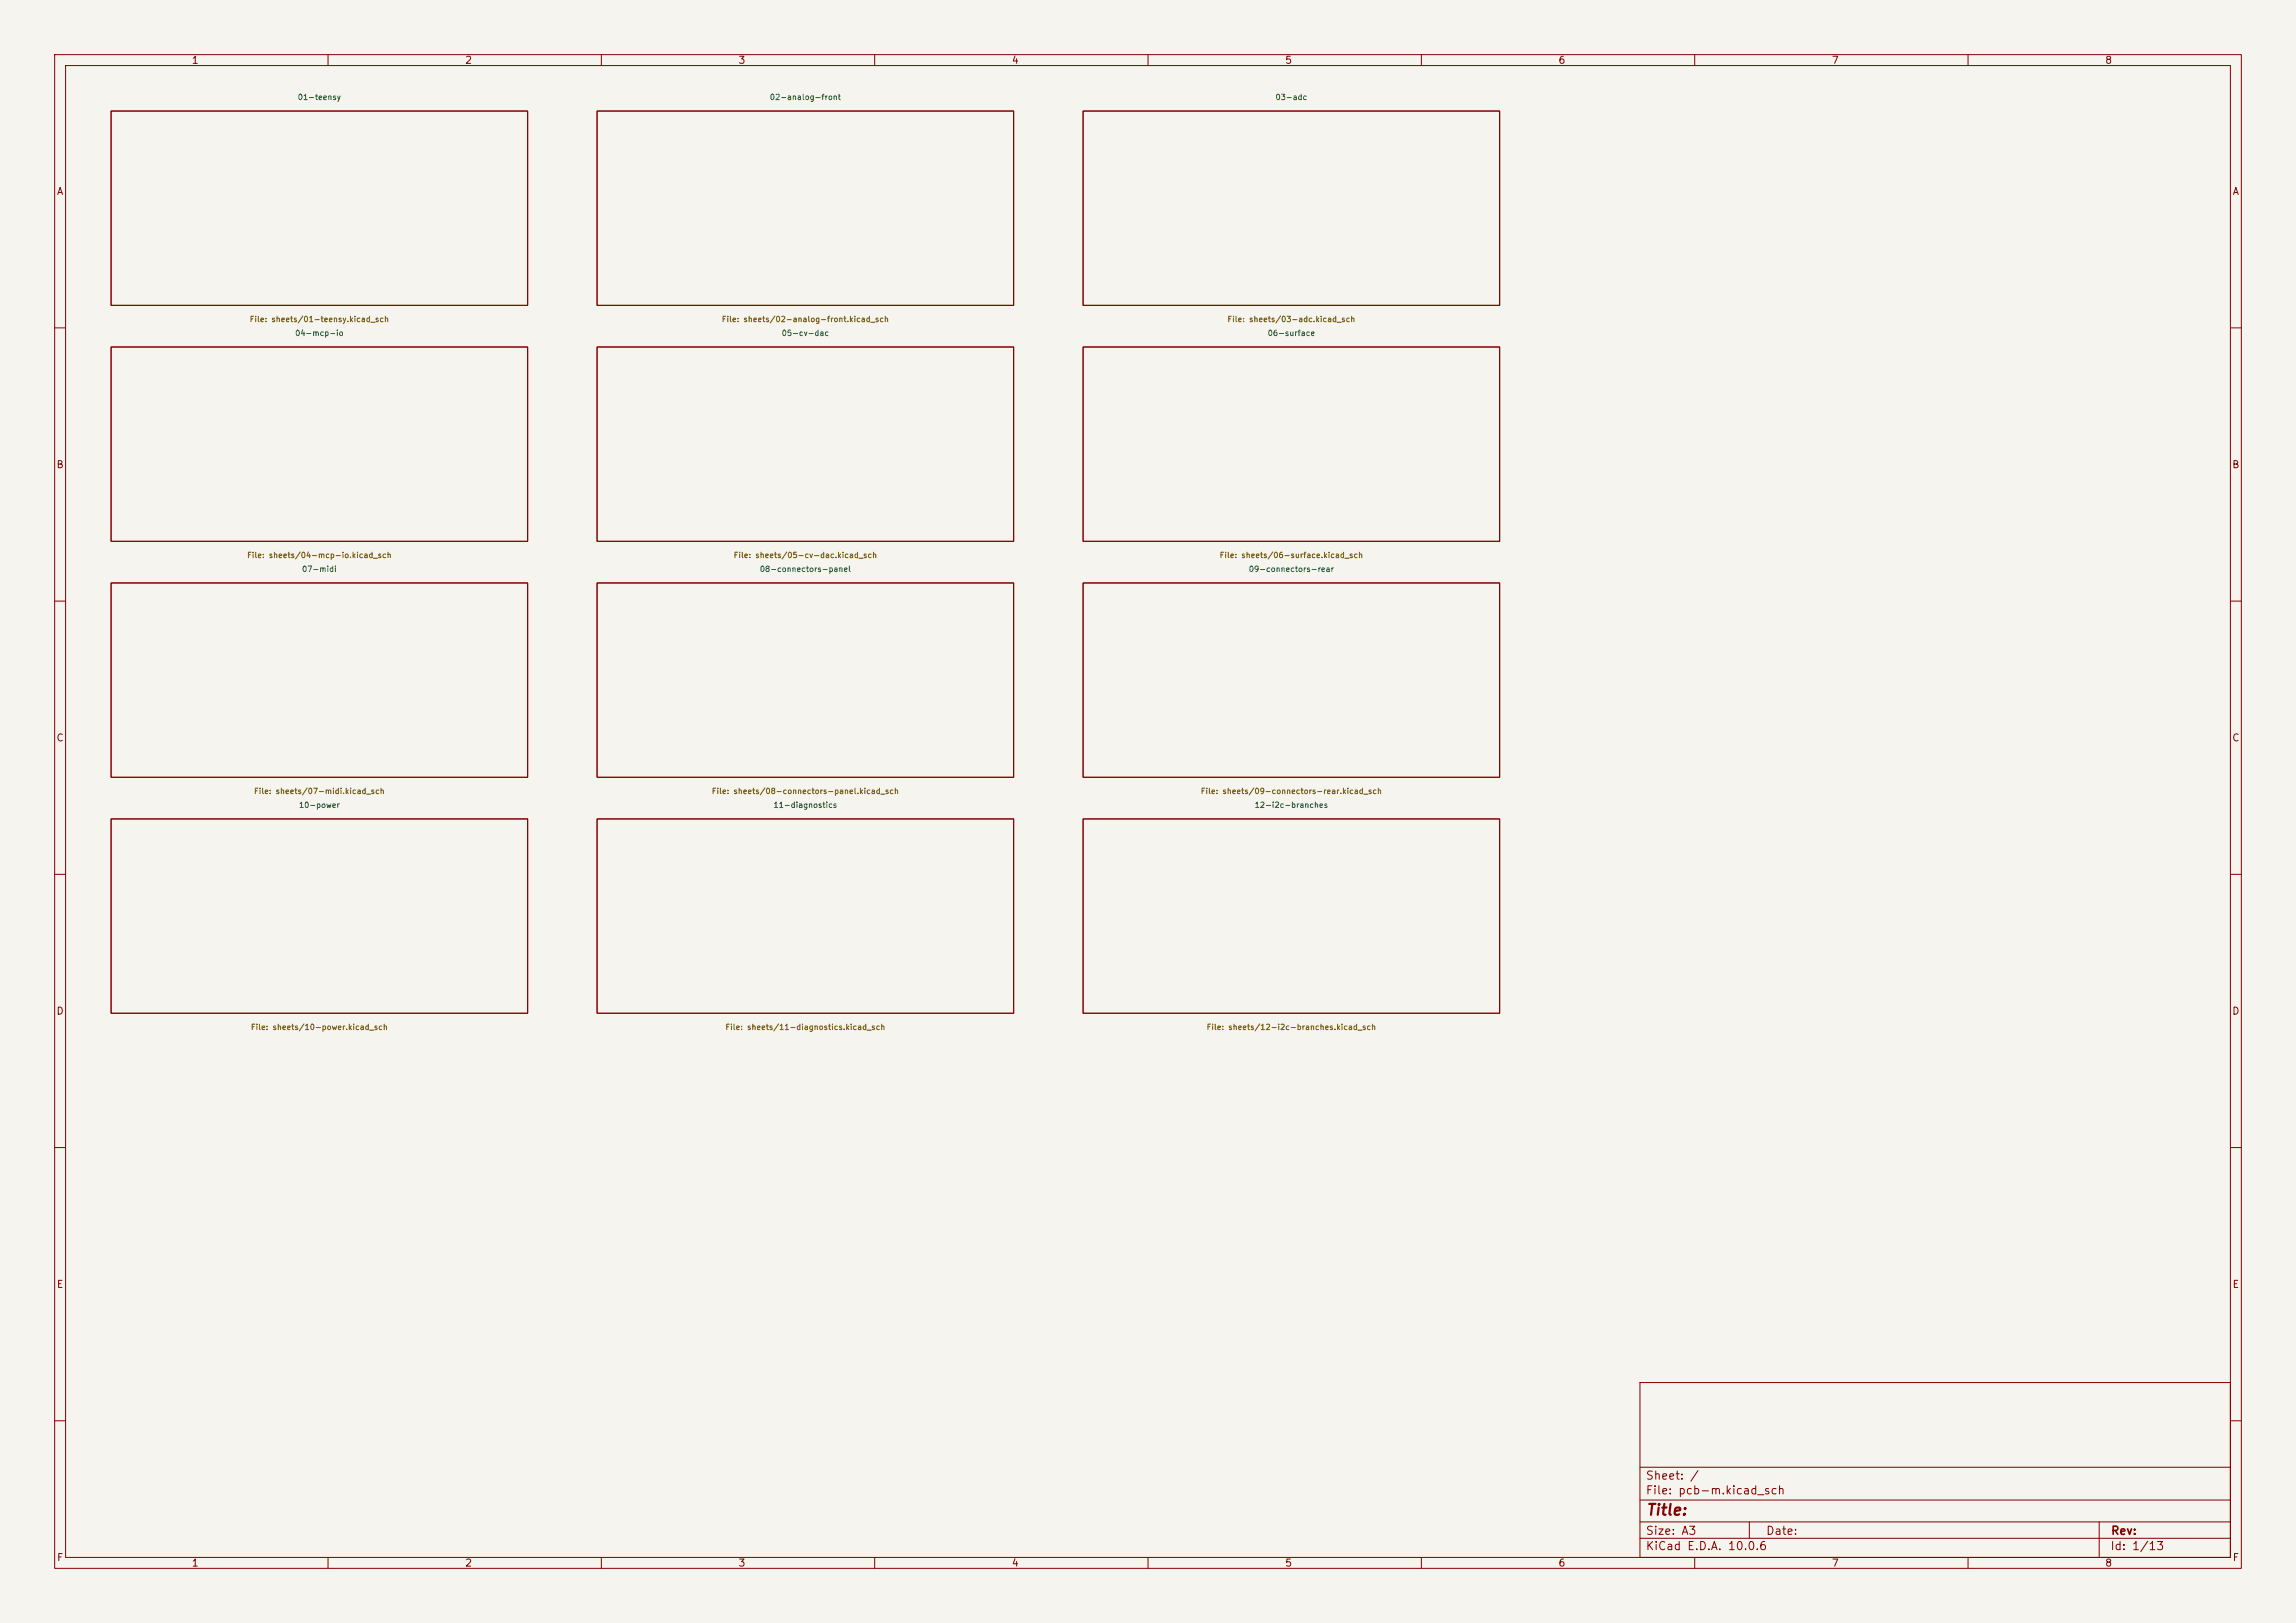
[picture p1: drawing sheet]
<svg xmlns="http://www.w3.org/2000/svg" width="420mm" height="297mm" viewBox="0 0 420 297" stroke-linecap="round" stroke-linejoin="round" font-family="sans-serif">
<defs><g id="words">
<text font-size="2" fill="#840000" x="301" y="277.8">Title:</text>
<g font-size="1.5" fill="#840000">
<text x="300.9" y="273.8">File: pcb-m.kicad_sch</text>
<text x="300.9" y="271.1">Sheet: /</text>
<text x="300.9" y="281.2">Size: A3</text>
<text x="322.9" y="281.2">Date:</text>
<text x="386" y="281.2">Rev:</text>
<text x="300.9" y="284">KiCad E.D.A. 10.0.6</text>
<text x="385.9" y="284">Id: 1/13</text>
</g>
<g font-size="1.3" fill="#840000">
<text x="35" y="12">1</text>
<text x="85" y="12">2</text>
<text x="135" y="12">3</text>
<text x="185" y="12">4</text>
<text x="235" y="12">5</text>
<text x="285" y="12">6</text>
<text x="335" y="12">7</text>
<text x="385" y="12">8</text>
<text x="10.3" y="36">A</text>
<text x="408.3" y="36">A</text>
<text x="10.2" y="86">B</text>
<text x="408.2" y="86">B</text>
<text x="10.2" y="136">C</text>
<text x="408.2" y="136">C</text>
<text x="10.2" y="186">D</text>
<text x="408.2" y="186">D</text>
<text x="10.3" y="236">E</text>
<text x="408.3" y="236">E</text>
<text x="10.3" y="286">F</text>
<text x="35" y="287">1</text>
<text x="85" y="287">2</text>
<text x="135" y="287">3</text>
<text x="185" y="287">4</text>
<text x="235" y="287">5</text>
<text x="285" y="287">6</text>
<text x="335" y="287">7</text>
<text x="385" y="287">8</text>
<text x="408.3" y="286">F</text>
</g>
<g font-size="1" fill="#006464">
<text x="54.4" y="18.5">01-teensy</text>
<text x="140.7" y="18.5">02-analog-front</text>
<text x="233.2" y="18.5">03-adc</text>
<text x="53.9" y="61.7">04-mcp-io</text>
<text x="142.9" y="61.7">05-cv-dac</text>
<text x="231.8" y="61.7">06-surface</text>
<text x="55.2" y="104.9">07-midi</text>
<text x="138.9" y="104.9">08-connectors-panel</text>
<text x="228.3" y="104.9">09-connectors-rear</text>
<text x="54.6" y="148.1">10-power</text>
<text x="141.4" y="148.1">11-diagnostics</text>
<text x="229.4" y="148.1">12-i2c-branches</text>
</g>
<g font-size="1" fill="#725600">
<text x="45.6" y="59.2">File: sheets/01-teensy.kicad_sch</text>
<text x="131.9" y="59.2">File: sheets/02-analog-front.kicad_sch</text>
<text x="224.4" y="59.2">File: sheets/03-adc.kicad_sch</text>
<text x="45.1" y="102.4">File: sheets/04-mcp-io.kicad_sch</text>
<text x="134.1" y="102.4">File: sheets/05-cv-dac.kicad_sch</text>
<text x="223" y="102.4">File: sheets/06-surface.kicad_sch</text>
<text x="46.4" y="145.5">File: sheets/07-midi.kicad_sch</text>
<text x="130.1" y="145.5">File: sheets/08-connectors-panel.kicad_sch</text>
<text x="219.5" y="145.5">File: sheets/09-connectors-rear.kicad_sch</text>
<text x="45.8" y="188.7">File: sheets/10-power.kicad_sch</text>
<text x="132.6" y="188.7">File: sheets/11-diagnostics.kicad_sch</text>
<text x="220.6" y="188.7">File: sheets/12-i2c-branches.kicad_sch</text>
</g>
</g></defs>
<path d="M0 0h420v297h-420z" fill="#f5f4ef" stroke="#f5f4ef" stroke-width=".18"/>
<g fill="none" stroke="#840000" stroke-width=".18">
<path d="M10 10h400v277h-400zM12 12h396v273h-396zM60 10v2M110 10v2M160 10v2M210 10v2M260 10v2M310 10v2M360 10v2M20.3 20.3h76.2v35.6h-76.2zM109.2 20.3h76.2v35.6h-76.2zM198.1 20.3h76.2v35.6h-76.2z"/>
<path d="M10 60h2M20.3 63.5h76.2v35.6h-76.2zM109.2 63.5h76.2v35.6h-76.2zM198.1 63.5h76.2v35.6h-76.2zM408 60h2M10 110h2M20.3 106.7h76.2v35.5h-76.2zM109.2 106.7h76.2v35.5h-76.2zM198.1 106.7h76.2v35.5h-76.2zM408 110h2M10 160h2M20.3 149.9h76.2v35.5h-76.2z"/>
<path d="M109.2 149.9h76.2v35.5h-76.2zM198.1 149.9h76.2v35.5h-76.2zM408 160h2M10 210h2M408 210h2M300 253h108v32h-108zM10 260h2M300 278.5h108M300 274.5h108M300 268.5h108M320 278.5v3M384 278.5v6.5"/>
<path d="M408 260h2M60 285v2M110 285v2M160 285v2M210 285v2M260 285v2M300 281.5h108M310 285v2M360 285v2"/>
</g>
<use href="#words"/>
</svg>
